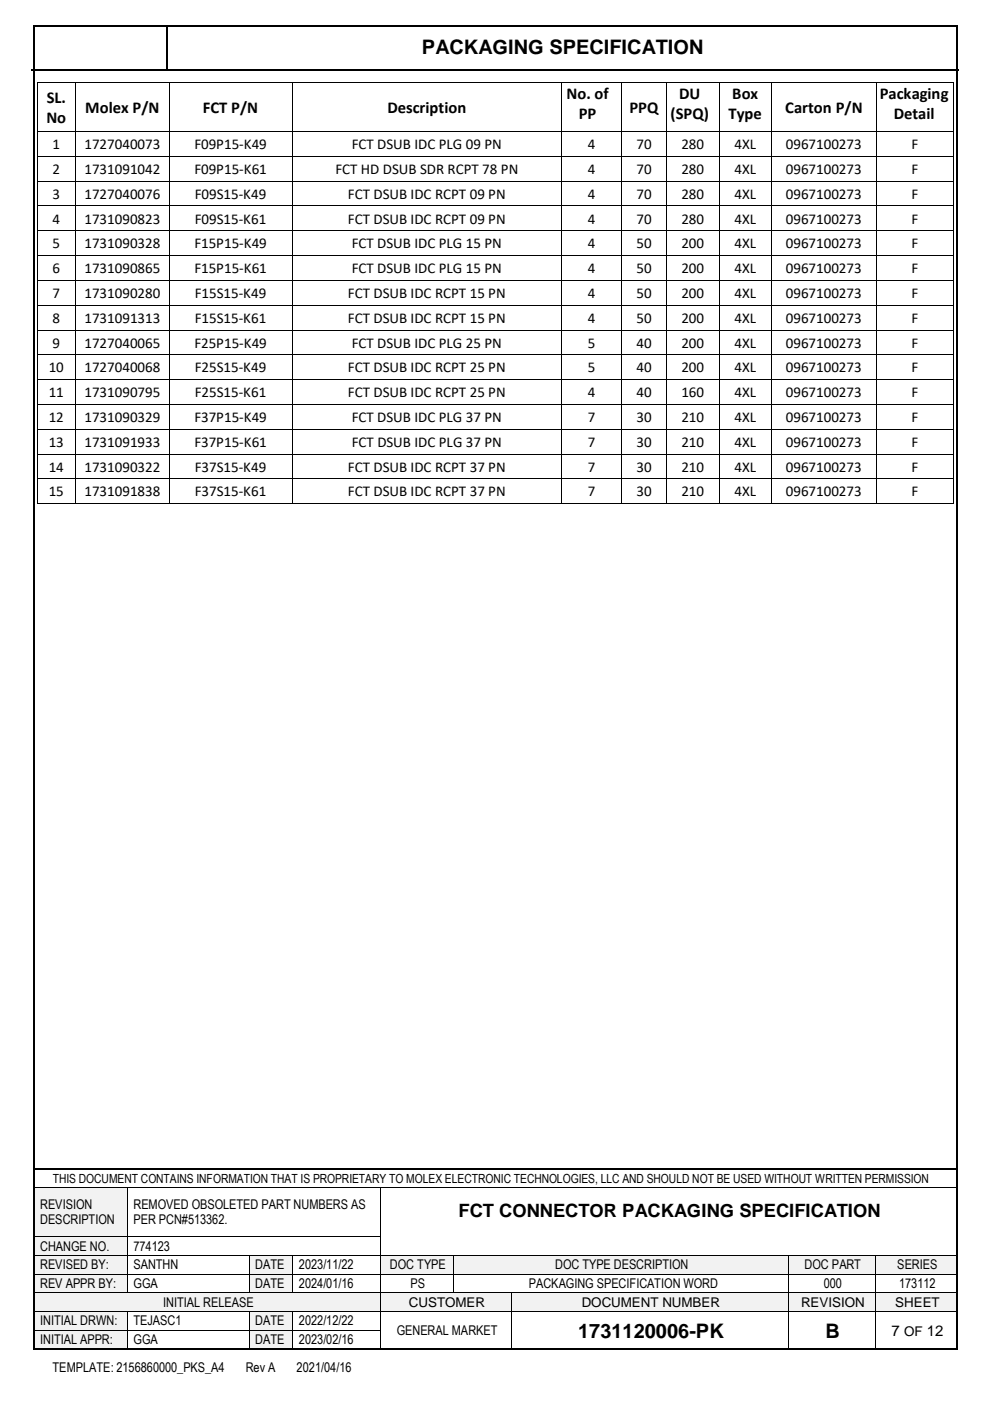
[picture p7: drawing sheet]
<svg xmlns="http://www.w3.org/2000/svg" width="210mm" height="297mm" viewBox="0 0 210 297" stroke-linecap="round" stroke-linejoin="round" font-family="sans-serif">
<defs><g id="words">
<g font-size="4.2">
<text x="89.4" y="11.5">PACKAGING SPECIFICATION</text>
<text x="122.5" y="283.5">1731120006-PK</text>
<text x="175" y="283.5">B</text>
</g>
<text font-size="3.9" x="97.2" y="258">FCT CONNECTOR PACKAGING SPECIFICATION</text>
<g font-size="3.5">
<text x="9.9" y="21.8">SL.</text>
<text x="18.1" y="24">Molex P/N</text>
<text x="43" y="24">FCT P/N</text>
<text x="82.1" y="24">Description</text>
<text x="120.1" y="21">No. of</text>
<text x="133.4" y="24">PPQ</text>
<text x="144" y="21">DU</text>
<text x="155.2" y="21">Box</text>
<text x="166.4" y="24">Carton P/N</text>
<text x="186.5" y="21">Packaging</text>
<text x="9.8" y="26.1">No</text>
<text x="122.7" y="25.3">PP</text>
<text x="142.1" y="25.3">(SPQ)</text>
<text x="154.4" y="25.3">Type</text>
<text x="189.4" y="25.3">Detail</text>
</g>
<g font-size="3.2">
<text x="11.1" y="31.6">1</text>
<text x="17.9" y="31.6">1727040073</text>
<text x="41.2" y="31.6">F09P15-K49</text>
<text x="74.6" y="31.6">FCT DSUB IDC PLG 09 PN</text>
<text x="124.6" y="31.6">4</text>
<text x="134.9" y="31.6">70</text>
<text x="144.4" y="31.6">280</text>
<text x="155.7" y="31.6">4XL</text>
<text x="166.6" y="31.6">0967100273</text>
<text x="193.2" y="31.6">F</text>
<text x="11.1" y="36.9">2</text>
<text x="17.9" y="36.9">1731091042</text>
<text x="41.2" y="36.9">F09P15-K61</text>
<text x="71.1" y="36.9">FCT HD DSUB SDR RCPT 78 PN</text>
<text x="124.6" y="36.9">4</text>
<text x="134.9" y="36.9">70</text>
<text x="144.4" y="36.9">280</text>
<text x="155.7" y="36.9">4XL</text>
<text x="166.6" y="36.9">0967100273</text>
<text x="193.2" y="36.9">F</text>
<text x="11.1" y="42.1">3</text>
<text x="11.1" y="47.4">4</text>
<text x="17.9" y="42.1">1727040076</text>
<text x="17.9" y="47.4">1731090823</text>
<text x="41.3" y="42.1">F09S15-K49</text>
<text x="41.3" y="47.4">F09S15-K61</text>
<text x="73.8" y="42.1">FCT DSUB IDC RCPT 09 PN</text>
<text x="73.8" y="47.4">FCT DSUB IDC RCPT 09 PN</text>
<text x="124.6" y="42.1">4</text>
<text x="124.6" y="47.4">4</text>
<text x="134.9" y="42.1">70</text>
<text x="134.9" y="47.4">70</text>
<text x="144.4" y="42.1">280</text>
<text x="144.4" y="47.4">280</text>
<text x="155.7" y="42.1">4XL</text>
<text x="155.7" y="47.4">4XL</text>
<text x="166.6" y="42.1">0967100273</text>
<text x="166.6" y="47.4">0967100273</text>
<text x="193.2" y="42.1">F</text>
<text x="193.2" y="47.4">F</text>
<text x="11.1" y="52.6">5</text>
<text x="17.9" y="52.6">1731090328</text>
<text x="41.2" y="52.6">F15P15-K49</text>
<text x="74.6" y="52.6">FCT DSUB IDC PLG 15 PN</text>
<text x="124.6" y="52.6">4</text>
<text x="134.9" y="52.6">50</text>
<text x="144.4" y="52.6">200</text>
<text x="155.7" y="52.6">4XL</text>
<text x="166.6" y="52.6">0967100273</text>
<text x="193.2" y="52.6">F</text>
<text x="11.1" y="57.9">6</text>
<text x="17.9" y="57.9">1731090865</text>
<text x="41.2" y="57.9">F15P15-K61</text>
<text x="74.6" y="57.9">FCT DSUB IDC PLG 15 PN</text>
<text x="124.6" y="57.9">4</text>
<text x="134.9" y="57.9">50</text>
<text x="144.4" y="57.9">200</text>
<text x="155.7" y="57.9">4XL</text>
<text x="166.6" y="57.9">0967100273</text>
<text x="193.2" y="57.9">F</text>
<text x="11.1" y="63.2">7</text>
<text x="17.9" y="63.2">1731090280</text>
<text x="41.3" y="63.2">F15S15-K49</text>
<text x="73.8" y="63.2">FCT DSUB IDC RCPT 15 PN</text>
<text x="124.6" y="63.2">4</text>
<text x="134.9" y="63.2">50</text>
<text x="144.4" y="63.2">200</text>
<text x="155.7" y="63.2">4XL</text>
<text x="166.6" y="63.2">0967100273</text>
<text x="193.2" y="63.2">F</text>
<text x="11.1" y="68.4">8</text>
<text x="17.9" y="68.4">1731091313</text>
<text x="41.3" y="68.4">F15S15-K61</text>
<text x="73.8" y="68.4">FCT DSUB IDC RCPT 15 PN</text>
<text x="124.6" y="68.4">4</text>
<text x="134.9" y="68.4">50</text>
<text x="144.4" y="68.4">200</text>
<text x="155.7" y="68.4">4XL</text>
<text x="166.6" y="68.4">0967100273</text>
<text x="193.2" y="68.4">F</text>
<text x="11.1" y="73.7">9</text>
<text x="17.9" y="73.7">1727040065</text>
<text x="41.2" y="73.7">F25P15-K49</text>
<text x="74.6" y="73.7">FCT DSUB IDC PLG 25 PN</text>
<text x="124.6" y="73.7">5</text>
<text x="134.9" y="73.7">40</text>
<text x="144.4" y="73.7">200</text>
<text x="155.7" y="73.7">4XL</text>
<text x="166.6" y="73.7">0967100273</text>
<text x="193.2" y="73.7">F</text>
<text x="10.3" y="78.9">10</text>
<text x="17.9" y="78.9">1727040068</text>
<text x="41.3" y="78.9">F25S15-K49</text>
<text x="73.8" y="78.9">FCT DSUB IDC RCPT 25 PN</text>
<text x="124.6" y="78.9">5</text>
<text x="134.9" y="78.9">40</text>
<text x="144.4" y="78.9">200</text>
<text x="155.7" y="78.9">4XL</text>
<text x="166.6" y="78.9">0967100273</text>
<text x="193.2" y="78.9">F</text>
<text x="10.3" y="84.2">11</text>
<text x="10.3" y="89.4">12</text>
<text x="17.9" y="84.2">1731090795</text>
<text x="17.9" y="89.4">1731090329</text>
<text x="41.2" y="89.4">F37P15-K49</text>
<text x="41.3" y="84.2">F25S15-K61</text>
<text x="73.8" y="84.2">FCT DSUB IDC RCPT 25 PN</text>
<text x="74.6" y="89.4">FCT DSUB IDC PLG 37 PN</text>
<text x="124.6" y="84.2">4</text>
<text x="124.6" y="89.4">7</text>
<text x="134.9" y="84.2">40</text>
<text x="134.9" y="89.4">30</text>
<text x="144.4" y="84.2">160</text>
<text x="144.4" y="89.4">210</text>
<text x="155.7" y="84.2">4XL</text>
<text x="155.7" y="89.4">4XL</text>
<text x="166.6" y="84.2">0967100273</text>
<text x="166.6" y="89.4">0967100273</text>
<text x="193.2" y="84.2">F</text>
<text x="193.2" y="89.4">F</text>
<text x="10.3" y="94.7">13</text>
<text x="17.9" y="94.7">1731091933</text>
<text x="41.2" y="94.7">F37P15-K61</text>
<text x="74.6" y="94.7">FCT DSUB IDC PLG 37 PN</text>
<text x="124.6" y="94.7">7</text>
<text x="134.9" y="94.7">30</text>
<text x="144.4" y="94.7">210</text>
<text x="155.7" y="94.7">4XL</text>
<text x="166.6" y="94.7">0967100273</text>
<text x="193.2" y="94.7">F</text>
<text x="10.3" y="100">14</text>
<text x="17.9" y="100">1731090322</text>
<text x="41.3" y="100">F37S15-K49</text>
<text x="73.8" y="100">FCT DSUB IDC RCPT 37 PN</text>
<text x="124.6" y="100">7</text>
<text x="134.9" y="100">30</text>
<text x="144.4" y="100">210</text>
<text x="155.7" y="100">4XL</text>
<text x="166.6" y="100">0967100273</text>
<text x="193.2" y="100">F</text>
<text x="10.3" y="105.2">15</text>
<text x="17.9" y="105.2">1731091838</text>
<text x="41.3" y="105.2">F37S15-K61</text>
<text x="73.8" y="105.2">FCT DSUB IDC RCPT 37 PN</text>
<text x="124.6" y="105.2">7</text>
<text x="134.9" y="105.2">30</text>
<text x="144.4" y="105.2">210</text>
<text x="155.7" y="105.2">4XL</text>
<text x="166.6" y="105.2">0967100273</text>
<text x="193.2" y="105.2">F</text>
<text x="189" y="283.2">7 OF 12</text>
</g>
<g font-size="2.8">
<text x="8.5" y="256.2">REVISION</text>
<text x="28.3" y="256.2">REMOVED OBSOLETED PART NUMBERS AS</text>
<text x="8.5" y="259.5">DESCRIPTION</text>
<text x="28.3" y="259.5">PER PCN#513362.</text>
<text x="8.5" y="265.1">CHANGE NO.</text>
<text x="8.5" y="269">REVISED BY:</text>
<text x="28.3" y="265.1">774123</text>
<text x="28.3" y="269">SANTHN</text>
<text x="54.1" y="269">DATE</text>
<text x="63.3" y="269">2023/11/22</text>
<text x="82.7" y="269">DOC TYPE</text>
<text x="117.7" y="269">DOC TYPE DESCRIPTION</text>
<text x="170.6" y="269">DOC PART</text>
<text x="190.2" y="269">SERIES</text>
<text x="8.5" y="273">REV APPR BY:</text>
<text x="28.3" y="273">GGA</text>
<text x="54.1" y="273">DATE</text>
<text x="63.3" y="273">2024/01/16</text>
<text x="87" y="273">PS</text>
<text x="112.1" y="273">PACKAGING SPECIFICATION WORD</text>
<text x="174.6" y="273">000</text>
<text x="190.6" y="273">173112</text>
<text x="8.5" y="280.9">INITIAL DRWN:</text>
<text x="28.3" y="280.9">TEJASC1</text>
<text x="34.6" y="276.9">INITIAL RELEASE</text>
<text x="54.1" y="280.9">DATE</text>
<text x="63.3" y="280.9">2022/12/22</text>
<text x="86.7" y="276.9">CUSTOMER</text>
<text x="123.3" y="276.9">DOCUMENT NUMBER</text>
<text x="169.8" y="276.9">REVISION</text>
<text x="189.7" y="276.9">SHEET</text>
<text x="8.5" y="284.9">INITIAL APPR:</text>
<text x="28.3" y="284.9">GGA</text>
<text x="54.1" y="284.9">DATE</text>
<text x="63.3" y="284.9">2023/02/16</text>
<text x="84.1" y="283">GENERAL MARKET</text>
<text x="11.1" y="290.7">TEMPLATE: 2156860000_PKS_A4</text>
<text x="52.1" y="290.7">Rev A</text>
<text x="62.9" y="290.7">2021/04/16</text>
</g>
<text font-size="2.7" x="11.2" y="250.7">THIS DOCUMENT CONTAINS INFORMATION THAT IS PROPRIETARY TO MOLEX ELECTRONIC TECHNOLOGIES, LLC AND SHOULD NOT BE USED WITHOUT WRITTEN PERMISSION</text>
</g></defs>
<g fill="#000">
<path d="M35.2 5.3h.3v.3h-.3z" fill-rule="evenodd"/>
<path d="M35.2 14.6h.3v.4h-.3z" fill-rule="evenodd"/>
</g>
<path d="M6.7 14.8h28.5M35.4 5.6v9M35.5 14.8h167.7M7.2 247.8h195.7" fill="none" stroke="#000" stroke-width=".34"/>
<g fill="#f2f2f2">
<path d="M7.2 251.8h19.7v10.2h-19.7z" fill-rule="evenodd"/>
<path d="M8.5 253.7h17.8v3.2h-17.8z" fill-rule="evenodd"/>
<path d="M8.5 256.9h17.8v3.2h-17.8z" fill-rule="evenodd"/>
</g>
<path d="M7.2 251.6h19.7M27 251.7v10.3M27.1 251.6h53.5M80.7 251.7v10.3M80.7 251.6h122.2" fill="none" stroke="#000" stroke-width=".21"/>
<g fill="#000">
<path d="M26.9 251.5h.2v.2h-.2z" fill-rule="evenodd"/>
<path d="M80.6 251.5h.1v.2h-.1z" fill-rule="evenodd"/>
</g>
<g fill="#f2f2f2">
<path d="M7.2 262.3h19.7v3.7h-19.7z" fill-rule="evenodd"/>
<path d="M8.5 262.5h17.8v3.2h-17.8z" fill-rule="evenodd"/>
</g>
<path d="M7.2 262.1h19.7M27 262.2v3.8M27.1 262.1h53.5M80.7 262.2v3.8" fill="none" stroke="#000" stroke-width=".21"/>
<g fill="#000">
<path d="M26.9 262h.2v.2h-.2z" fill-rule="evenodd"/>
<path d="M80.6 262h.1v.2h-.1z" fill-rule="evenodd"/>
</g>
<g fill="#f2f2f2">
<path d="M7.2 266.2h19.7v3.8h-19.7z" fill-rule="evenodd"/>
<path d="M8.5 266.4h17.8v3.3h-17.8z" fill-rule="evenodd"/>
</g>
<g fill="#fff">
<path d="M27.1 266.2h25.7v3.8h-25.7z" fill-rule="evenodd"/>
<path d="M28.3 266.4h23.8v3.3h-23.8z" fill-rule="evenodd"/>
</g>
<g fill="#f2f2f2">
<path d="M52.9 266.2h9.1v3.8h-9.1z" fill-rule="evenodd"/>
<path d="M54.1 266.4h7.2v3.3h-7.2z" fill-rule="evenodd"/>
<path d="M80.7 266.2h15.2v3.8h-15.2z" fill-rule="evenodd"/>
<path d="M81.9 266.4h13.4v3.3h-13.4z" fill-rule="evenodd"/>
<path d="M96.2 266.2h70.8v3.8h-70.8z" fill-rule="evenodd"/>
<path d="M97.3 266.4h69v3.3h-69z" fill-rule="evenodd"/>
<path d="M167.1 266.2h18.4v3.8h-18.4z" fill-rule="evenodd"/>
<path d="M168.3 266.4h16.5v3.3h-16.5z" fill-rule="evenodd"/>
<path d="M185.6 266.2h17.3v3.8h-17.3z" fill-rule="evenodd"/>
<path d="M186.8 266.4h15.3v3.3h-15.3z" fill-rule="evenodd"/>
</g>
<g fill="none" stroke="#000" stroke-width=".21">
<path d="M7.2 266.1h19.7M27 266.2v3.8M27.1 266.1h25.7M52.8 266.2v3.8M52.9 266.1h9.1M62.1 266.2v3.8M62.2 266.1h18.4M80.7 266.2v3.8M80.7 266.1h15.3M96.1 266.2v3.8M96.2 266.1h70.8M167.1 266.2v3.8"/>
<path d="M167.2 266.1h18.3M185.6 266.2v3.8M185.7 266.1h17.2"/>
</g>
<g fill="#000">
<path d="M26.9 266h.2v.2h-.2z" fill-rule="evenodd"/>
<path d="M52.8 266h.1v.2h-.1z" fill-rule="evenodd"/>
<path d="M62 266h.2v.2h-.2z" fill-rule="evenodd"/>
<path d="M80.6 266h.1v.2h-.1z" fill-rule="evenodd"/>
<path d="M96 266h.2v.2h-.2z" fill-rule="evenodd"/>
<path d="M167 266h.2v.2h-.2z" fill-rule="evenodd"/>
<path d="M185.5 266h.2v.2h-.2z" fill-rule="evenodd"/>
</g>
<g fill="#f2f2f2">
<path d="M7.2 270.1h19.7v3.8h-19.7z" fill-rule="evenodd"/>
<path d="M8.5 270.4h17.8v3.2h-17.8z" fill-rule="evenodd"/>
</g>
<g fill="#fff">
<path d="M27.1 270.1h25.7v3.8h-25.7z" fill-rule="evenodd"/>
<path d="M28.3 270.4h23.8v3.2h-23.8z" fill-rule="evenodd"/>
</g>
<g fill="#f2f2f2">
<path d="M52.9 270.1h9.1v3.8h-9.1z" fill-rule="evenodd"/>
<path d="M54.1 270.4h7.2v3.2h-7.2z" fill-rule="evenodd"/>
</g>
<g fill="#fff">
<path d="M62.2 270.1h18.3v3.8h-18.3z" fill-rule="evenodd"/>
<path d="M63.3 270.4h16.6v3.2h-16.6z" fill-rule="evenodd"/>
</g>
<g fill="none" stroke="#000" stroke-width=".21">
<path d="M7.2 270h19.7M27 270.1v3.8M27.1 270h25.7M52.8 270.1v3.8M52.9 270h9.1M62.1 270.1v3.8M62.2 270h18.4M80.7 270.1v3.8M80.7 270h15.3M96.1 270.1v3.8M96.2 270h70.8M167.1 270.1v3.8"/>
<path d="M167.2 270h18.3M185.6 270.1v3.8M185.7 270h17.2"/>
</g>
<g fill="#000">
<path d="M26.9 270h.2v.1h-.2z" fill-rule="evenodd"/>
<path d="M52.8 270h.1v.1h-.1z" fill-rule="evenodd"/>
<path d="M62 270h.2v.1h-.2z" fill-rule="evenodd"/>
<path d="M80.6 270h.1v.1h-.1z" fill-rule="evenodd"/>
<path d="M96 270h.2v.1h-.2z" fill-rule="evenodd"/>
<path d="M167 270h.2v.1h-.2z" fill-rule="evenodd"/>
<path d="M185.5 270h.2v.1h-.2z" fill-rule="evenodd"/>
</g>
<g fill="#f2f2f2">
<path d="M7.2 274.1h73.3v3.8h-73.3z" fill-rule="evenodd"/>
<path d="M8.5 274.4h71.4v3.2h-71.4z" fill-rule="evenodd"/>
<path d="M80.7 274.1h27.6v3.8h-27.6z" fill-rule="evenodd"/>
<path d="M81.9 274.4h25.7v3.2h-25.7z" fill-rule="evenodd"/>
<path d="M108.5 274.1h58.5v3.8h-58.5z" fill-rule="evenodd"/>
<path d="M109.7 274.4h56.6v3.2h-56.6z" fill-rule="evenodd"/>
<path d="M167.1 274.1h18.4v3.8h-18.4z" fill-rule="evenodd"/>
<path d="M168.3 274.4h16.5v3.2h-16.5z" fill-rule="evenodd"/>
<path d="M185.6 274.1h17.3v3.8h-17.3z" fill-rule="evenodd"/>
<path d="M186.8 274.4h15.3v3.2h-15.3z" fill-rule="evenodd"/>
</g>
<g fill="none" stroke="#000" stroke-width=".21">
<path d="M7.2 274h19.7M27.1 274h25.7M52.9 274h9.1M62.2 274h18.4M80.7 274.1v3.8M80.7 274h15.3M96.2 274h12.2M108.4 274.1v3.8M108.5 274h58.5M167.1 274.1v3.8M167.2 274h18.3M185.6 274.1v3.8"/>
<path d="M185.7 274h17.2"/>
</g>
<g fill="#000">
<path d="M26.9 273.9h.2v.2h-.2z" fill-rule="evenodd"/>
<path d="M52.8 273.9h.1v.2h-.1z" fill-rule="evenodd"/>
<path d="M62 273.9h.2v.2h-.2z" fill-rule="evenodd"/>
<path d="M80.6 273.9h.1v.2h-.1z" fill-rule="evenodd"/>
<path d="M96 273.9h.2v.2h-.2z" fill-rule="evenodd"/>
<path d="M108.4 273.9h.1v.2h-.1z" fill-rule="evenodd"/>
<path d="M167 273.9h.2v.2h-.2z" fill-rule="evenodd"/>
<path d="M185.5 273.9h.2v.2h-.2z" fill-rule="evenodd"/>
</g>
<g fill="#f2f2f2">
<path d="M7.2 278h19.7v3.8h-19.7z" fill-rule="evenodd"/>
<path d="M8.5 278.3h17.8v3.3h-17.8z" fill-rule="evenodd"/>
<path d="M52.9 278h9.1v3.8h-9.1z" fill-rule="evenodd"/>
<path d="M54.1 278.3h7.2v3.3h-7.2z" fill-rule="evenodd"/>
</g>
<g fill="#fff">
<path d="M108.5 278h58.5v8h-58.5z" fill-rule="evenodd"/>
<path d="M109.7 279.6h56.6v4.9h-56.6z" fill-rule="evenodd"/>
<path d="M167.1 278h18.4v8h-18.4z" fill-rule="evenodd"/>
<path d="M168.3 279.6h16.5v4.9h-16.5z" fill-rule="evenodd"/>
<path d="M185.6 278h17.3v8h-17.3z" fill-rule="evenodd"/>
<path d="M186.8 280.2h15.3v3.6h-15.3z" fill-rule="evenodd"/>
</g>
<g fill="none" stroke="#000" stroke-width=".21">
<path d="M7.2 278h19.7M27 278v3.8M27.1 278h25.7M52.8 278v3.8M52.9 278h9.1M62.1 278v3.8M62.2 278h18.4M80.7 278v3.8M80.7 278h27.7M108.4 278v3.8M108.5 278h58.5M167.1 278v3.8"/>
<path d="M167.2 278h18.3M185.6 278v3.8M185.7 278h17.2"/>
</g>
<g fill="#000">
<path d="M26.9 277.9h.2v.1h-.2z" fill-rule="evenodd"/>
<path d="M52.8 277.9h.1v.1h-.1z" fill-rule="evenodd"/>
<path d="M62 277.9h.2v.1h-.2z" fill-rule="evenodd"/>
<path d="M80.6 277.9h.1v.1h-.1z" fill-rule="evenodd"/>
<path d="M108.4 277.9h.1v.1h-.1z" fill-rule="evenodd"/>
<path d="M167 277.9h.2v.1h-.2z" fill-rule="evenodd"/>
<path d="M185.5 277.9h.2v.1h-.2z" fill-rule="evenodd"/>
</g>
<g fill="#f2f2f2">
<path d="M7.2 282h19.7v4h-19.7z" fill-rule="evenodd"/>
<path d="M8.5 282.4h17.8v3.2h-17.8z" fill-rule="evenodd"/>
<path d="M52.9 282h9.1v4h-9.1z" fill-rule="evenodd"/>
<path d="M54.1 282.4h7.2v3.2h-7.2z" fill-rule="evenodd"/>
</g>
<g fill="none" stroke="#000" stroke-width=".21">
<path d="M8 17.7v10.1M8 17.6h7.9M16 17.7v10.1M16.1 17.6h19.7M35.9 17.7v10.1M36 17.6h25.9M61.9 17.7v10.1M62 17.6h57M119.1 17.7v10.1M119.2 17.6h12.5M131.8 17.7v10.1M131.9 17.6h9.3"/>
<path d="M141.3 17.7v10.1M141.4 17.6h10.9M152.4 17.7v10.1M152.5 17.6h11M163.6 17.7v10.1M163.7 17.6h22M185.8 17.7v10.1M185.9 17.6h16.1M202.1 17.7v10.1M8 28v5.1M8 33.2v5.1M8 38.5v5.1"/>
<path d="M8 27.9h7.9M8 33.2h7.9M8 38.4h7.9M16 28v5.1M16 33.2v5.1M16 38.5v5.1M16.1 27.9h19.7M16.1 33.2h19.7M16.1 38.4h19.7M35.9 28v5.1M35.9 33.2v5.1M35.9 38.5v5.1"/>
<path d="M36 27.9h25.9M36 33.2h25.9M36 38.4h25.9M61.9 28v5.1M61.9 33.2v5.1M61.9 38.5v5.1M62 27.9h57M62 33.2h57M62 38.4h57M119.1 28v5.1M119.1 33.2v5.1M119.1 38.5v5.1"/>
<path d="M119.2 27.9h12.5M119.2 33.2h12.5M119.2 38.4h12.5M131.8 28v5.1M131.8 33.2v5.1M131.8 38.5v5.1M131.9 27.9h9.3M131.9 33.2h9.3M131.9 38.4h9.3M141.3 28v5.1M141.3 33.2v5.1M141.3 38.5v5.1"/>
<path d="M141.4 27.9h10.9M141.4 33.2h10.9M141.4 38.4h10.9M152.4 28v5.1M152.4 33.2v5.1M152.4 38.5v5.1M152.5 27.9h11M152.5 33.2h11M152.5 38.4h11M163.6 28v5.1M163.6 33.2v5.1M163.6 38.5v5.1"/>
<path d="M163.7 27.9h22M163.7 33.2h22M163.7 38.4h22M185.8 28v5.1M185.8 33.2v5.1M185.8 38.5v5.1M185.9 27.9h16.1M185.9 33.2h16.1M185.9 38.4h16.1M202.1 28v5.1M202.1 33.2v5.1M202.1 38.5v5.1"/>
<path d="M8 43.7v5.1M8 49v5.1M8 54.2v5.2M8 59.5v5.1M8 43.7h7.9M8 48.9h7.9M8 54.2h7.9M8 59.4h7.9M16 43.7v5.1M16 49v5.1M16 54.2v5.2M16 59.5v5.1"/>
<path d="M16.1 43.7h19.7M16.1 48.9h19.7M16.1 54.2h19.7M16.1 59.4h19.7M35.9 43.7v5.1M35.9 49v5.1M35.9 54.2v5.2M35.9 59.5v5.1M36 43.7h25.9M36 48.9h25.9M36 54.2h25.9M36 59.4h25.9"/>
<path d="M61.9 43.7v5.1M61.9 49v5.1M61.9 54.2v5.2M61.9 59.5v5.1M62 43.7h57M62 48.9h57M62 54.2h57M62 59.4h57M119.1 43.7v5.1M119.1 49v5.1M119.1 54.2v5.2M119.1 59.5v5.1"/>
<path d="M119.2 43.7h12.5M119.2 48.9h12.5M119.2 54.2h12.5M119.2 59.4h12.5M131.8 43.7v5.1M131.8 49v5.1M131.8 54.2v5.2M131.8 59.5v5.1M131.9 43.7h9.3M131.9 48.9h9.3M131.9 54.2h9.3M131.9 59.4h9.3"/>
<path d="M141.3 43.7v5.1M141.3 49v5.1M141.3 54.2v5.2M141.3 59.5v5.1M141.4 43.7h10.9M141.4 48.9h10.9M141.4 54.2h10.9M141.4 59.4h10.9M152.4 43.7v5.1M152.4 49v5.1M152.4 54.2v5.2M152.4 59.5v5.1"/>
<path d="M152.5 43.7h11M152.5 48.9h11M152.5 54.2h11M152.5 59.4h11M163.6 43.7v5.1M163.6 49v5.1M163.6 54.2v5.2M163.6 59.5v5.1M163.7 43.7h22M163.7 48.9h22M163.7 54.2h22M163.7 59.4h22"/>
<path d="M185.8 43.7v5.1M185.8 49v5.1M185.8 54.2v5.2M185.8 59.5v5.1M185.9 43.7h16.1M185.9 48.9h16.1M185.9 54.2h16.1M185.9 59.4h16.1M202.1 43.7v5.1M202.1 49v5.1M202.1 54.2v5.2M202.1 59.5v5.1"/>
<path d="M8 64.8v5.1M8 70v5.1M8 75.3v5.1M8 64.7h7.9M8 69.9h7.9M8 75.2h7.9M16 64.8v5.1M16 70v5.1M16 75.3v5.1M16.1 64.7h19.7M16.1 69.9h19.7M16.1 75.2h19.7"/>
<path d="M35.9 64.8v5.1M35.9 70v5.1M35.9 75.3v5.1M36 64.7h25.9M36 69.9h25.9M36 75.2h25.9M61.9 64.8v5.1M61.9 70v5.1M61.9 75.3v5.1M62 64.7h57M62 69.9h57M62 75.2h57"/>
<path d="M119.1 64.8v5.1M119.1 70v5.1M119.1 75.3v5.1M119.2 64.7h12.5M119.2 69.9h12.5M119.2 75.2h12.5M131.8 64.8v5.1M131.8 70v5.1M131.8 75.3v5.1M131.9 64.7h9.3M131.9 69.9h9.3M131.9 75.2h9.3"/>
<path d="M141.3 64.8v5.1M141.3 70v5.1M141.3 75.3v5.1M141.4 64.7h10.9M141.4 69.9h10.9M141.4 75.2h10.9M152.4 64.8v5.1M152.4 70v5.1M152.4 75.3v5.1M152.5 64.7h11M152.5 69.9h11M152.5 75.2h11"/>
<path d="M163.6 64.8v5.1M163.6 70v5.1M163.6 75.3v5.1M163.7 64.7h22M163.7 69.9h22M163.7 75.2h22M185.8 64.8v5.1M185.8 70v5.1M185.8 75.3v5.1M185.9 64.7h16.1M185.9 69.9h16.1M185.9 75.2h16.1"/>
<path d="M202.1 64.8v5.1M202.1 70v5.1M202.1 75.3v5.1M8 80.5v5.1M8 85.8v5.1M8 91.1v5.1M8 96.3v5.1M8 80.4h7.9M8 85.7h7.9M8 91h7.9M8 96.2h7.9M16 80.5v5.1"/>
<path d="M16 85.8v5.1M16 91.1v5.1M16 96.3v5.1M16.1 80.4h19.7M16.1 85.7h19.7M16.1 91h19.7M16.1 96.2h19.7M35.9 80.5v5.1M35.9 85.8v5.1M35.9 91.1v5.1M35.9 96.3v5.1M36 80.4h25.9"/>
<path d="M36 85.7h25.9M36 91h25.9M36 96.2h25.9M61.9 80.5v5.1M61.9 85.8v5.1M61.9 91.1v5.1M61.9 96.3v5.1M62 80.4h57M62 85.7h57M62 91h57M62 96.2h57M119.1 80.5v5.1"/>
<path d="M119.1 85.8v5.1M119.1 91.1v5.1M119.1 96.3v5.1M119.2 80.4h12.5M119.2 85.7h12.5M119.2 91h12.5M119.2 96.2h12.5M131.8 80.5v5.1M131.8 85.8v5.1M131.8 91.1v5.1M131.8 96.3v5.1M131.9 80.4h9.3"/>
<path d="M131.9 85.7h9.3M131.9 91h9.3M131.9 96.2h9.3M141.3 80.5v5.1M141.3 85.8v5.1M141.3 91.1v5.1M141.3 96.3v5.1M141.4 80.4h10.9M141.4 85.7h10.9M141.4 91h10.9M141.4 96.2h10.9M152.4 80.5v5.1"/>
<path d="M152.4 85.8v5.1M152.4 91.1v5.1M152.4 96.3v5.1M152.5 80.4h11M152.5 85.7h11M152.5 91h11M152.5 96.2h11M163.6 80.5v5.1M163.6 85.8v5.1M163.6 91.1v5.1M163.6 96.3v5.1M163.7 80.4h22"/>
<path d="M163.7 85.7h22M163.7 91h22M163.7 96.2h22M185.8 80.5v5.1M185.8 85.8v5.1M185.8 91.1v5.1M185.8 96.3v5.1M185.9 80.4h16.1M185.9 85.7h16.1M185.9 91h16.1M185.9 96.2h16.1M202.1 80.5v5.1"/>
<path d="M202.1 85.8v5.1M202.1 91.1v5.1M202.1 96.3v5.1M8 101.6v5.1M8 101.5h7.9M8 106.7h7.9M16 101.6v5.1M16.1 101.5h19.7M16.1 106.7h19.7M35.9 101.6v5.1M36 101.5h25.9M36 106.7h25.9"/>
<path d="M61.9 101.6v5.1M62 101.5h57M62 106.7h57M119.1 101.6v5.1M119.2 101.5h12.5M119.2 106.7h12.5M131.8 101.6v5.1M131.9 101.5h9.3M131.9 106.7h9.3M141.3 101.6v5.1M141.4 101.5h10.9M141.4 106.7h10.9"/>
<path d="M152.4 101.6v5.1M152.5 101.5h11M152.5 106.7h11M163.6 101.6v5.1M163.7 101.5h22M163.7 106.7h22M185.8 101.6v5.1M185.9 101.5h16.1M185.9 106.7h16.1M202.1 101.6v5.1M7.2 281.9h19.7M7.2 286.1h19.7"/>
<path d="M27 282v4M27.1 281.9h25.7M27.1 286.1h25.7M52.8 282v4M52.9 281.9h9.1M52.9 286.1h9.1M62.1 282v4M62.2 281.9h18.4M62.2 286.1h18.4M80.7 282v4M80.7 286.1h27.7M108.4 282v4"/>
<path d="M108.5 286.1h58.5M167.1 282v4M167.2 286.1h18.3M185.6 282v4M185.7 286.1h17.2"/>
</g>
<g fill="#000">
<path d="M7 5.3h.4v.3h-.4z" fill-rule="evenodd"/>
<path d="M7 5.3h.4v.3h-.4z" fill-rule="evenodd"/>
<path d="M7.9 17.5h.1v.2h-.1z" fill-rule="evenodd"/>
<path d="M7.9 17.5h.1v.2h-.1z" fill-rule="evenodd"/>
<path d="M15.9 17.5h.2v.2h-.2z" fill-rule="evenodd"/>
<path d="M35.8 17.5h.2v.2h-.2z" fill-rule="evenodd"/>
<path d="M61.9 17.5h.1v.2h-.1z" fill-rule="evenodd"/>
<path d="M119 17.5h.2v.2h-.2z" fill-rule="evenodd"/>
<path d="M131.7 17.5h.2v.2h-.2z" fill-rule="evenodd"/>
<path d="M141.2 17.5h.2v.2h-.2z" fill-rule="evenodd"/>
<path d="M152.4 17.5h.1v.2h-.1z" fill-rule="evenodd"/>
<path d="M163.5 17.5h.2v.2h-.2z" fill-rule="evenodd"/>
<path d="M185.7 17.5h.2v.2h-.2z" fill-rule="evenodd"/>
<path d="M202 17.5h.2v.2h-.2z" fill-rule="evenodd"/>
<path d="M202 17.5h.2v.2h-.2z" fill-rule="evenodd"/>
<path d="M202.7 5.3h.4v.3h-.4z" fill-rule="evenodd"/>
<path d="M202.7 5.3h.4v.3h-.4z" fill-rule="evenodd"/>
<path d="M7.9 27.8h.1v.2h-.1z" fill-rule="evenodd"/>
<path d="M7.9 33.1h.1v.1h-.1z" fill-rule="evenodd"/>
<path d="M7.9 38.3h.1v.2h-.1z" fill-rule="evenodd"/>
<path d="M15.9 27.8h.2v.2h-.2z" fill-rule="evenodd"/>
<path d="M15.9 33.1h.2v.1h-.2z" fill-rule="evenodd"/>
<path d="M15.9 38.3h.2v.2h-.2z" fill-rule="evenodd"/>
<path d="M35.8 27.8h.2v.2h-.2z" fill-rule="evenodd"/>
<path d="M35.8 33.1h.2v.1h-.2z" fill-rule="evenodd"/>
<path d="M35.8 38.3h.2v.2h-.2z" fill-rule="evenodd"/>
<path d="M61.9 27.8h.1v.2h-.1z" fill-rule="evenodd"/>
<path d="M61.9 33.1h.1v.1h-.1z" fill-rule="evenodd"/>
<path d="M61.9 38.3h.1v.2h-.1z" fill-rule="evenodd"/>
<path d="M119 27.8h.2v.2h-.2z" fill-rule="evenodd"/>
<path d="M119 33.1h.2v.1h-.2z" fill-rule="evenodd"/>
<path d="M119 38.3h.2v.2h-.2z" fill-rule="evenodd"/>
<path d="M131.7 27.8h.2v.2h-.2z" fill-rule="evenodd"/>
<path d="M131.7 33.1h.2v.1h-.2z" fill-rule="evenodd"/>
<path d="M131.7 38.3h.2v.2h-.2z" fill-rule="evenodd"/>
<path d="M141.2 27.8h.2v.2h-.2z" fill-rule="evenodd"/>
<path d="M141.2 33.1h.2v.1h-.2z" fill-rule="evenodd"/>
<path d="M141.2 38.3h.2v.2h-.2z" fill-rule="evenodd"/>
<path d="M152.4 27.8h.1v.2h-.1z" fill-rule="evenodd"/>
<path d="M152.4 33.1h.1v.1h-.1z" fill-rule="evenodd"/>
<path d="M152.4 38.3h.1v.2h-.1z" fill-rule="evenodd"/>
<path d="M163.5 27.8h.2v.2h-.2z" fill-rule="evenodd"/>
<path d="M163.5 33.1h.2v.1h-.2z" fill-rule="evenodd"/>
<path d="M163.5 38.3h.2v.2h-.2z" fill-rule="evenodd"/>
<path d="M185.7 27.8h.2v.2h-.2z" fill-rule="evenodd"/>
<path d="M185.7 33.1h.2v.1h-.2z" fill-rule="evenodd"/>
<path d="M185.7 38.3h.2v.2h-.2z" fill-rule="evenodd"/>
<path d="M202 27.8h.2v.2h-.2z" fill-rule="evenodd"/>
<path d="M202 33.1h.2v.1h-.2z" fill-rule="evenodd"/>
<path d="M202 38.3h.2v.2h-.2z" fill-rule="evenodd"/>
<path d="M7.9 43.6h.1v.1h-.1z" fill-rule="evenodd"/>
<path d="M7.9 48.8h.1v.2h-.1z" fill-rule="evenodd"/>
<path d="M7.9 54.1h.1v.1h-.1z" fill-rule="evenodd"/>
<path d="M7.9 59.4h.1v.1h-.1z" fill-rule="evenodd"/>
<path d="M15.9 43.6h.2v.1h-.2z" fill-rule="evenodd"/>
<path d="M15.9 48.8h.2v.2h-.2z" fill-rule="evenodd"/>
<path d="M15.9 54.1h.2v.1h-.2z" fill-rule="evenodd"/>
<path d="M15.9 59.4h.2v.1h-.2z" fill-rule="evenodd"/>
<path d="M35.8 43.6h.2v.1h-.2z" fill-rule="evenodd"/>
<path d="M35.8 48.8h.2v.2h-.2z" fill-rule="evenodd"/>
<path d="M35.8 54.1h.2v.1h-.2z" fill-rule="evenodd"/>
<path d="M35.8 59.4h.2v.1h-.2z" fill-rule="evenodd"/>
<path d="M61.9 43.6h.1v.1h-.1z" fill-rule="evenodd"/>
<path d="M61.9 48.8h.1v.2h-.1z" fill-rule="evenodd"/>
<path d="M61.9 54.1h.1v.1h-.1z" fill-rule="evenodd"/>
<path d="M61.9 59.4h.1v.1h-.1z" fill-rule="evenodd"/>
<path d="M119 43.6h.2v.1h-.2z" fill-rule="evenodd"/>
<path d="M119 48.8h.2v.2h-.2z" fill-rule="evenodd"/>
<path d="M119 54.1h.2v.1h-.2z" fill-rule="evenodd"/>
<path d="M119 59.4h.2v.1h-.2z" fill-rule="evenodd"/>
<path d="M131.7 43.6h.2v.1h-.2z" fill-rule="evenodd"/>
<path d="M131.7 48.8h.2v.2h-.2z" fill-rule="evenodd"/>
<path d="M131.7 54.1h.2v.1h-.2z" fill-rule="evenodd"/>
<path d="M131.7 59.4h.2v.1h-.2z" fill-rule="evenodd"/>
<path d="M141.2 43.6h.2v.1h-.2z" fill-rule="evenodd"/>
<path d="M141.2 48.8h.2v.2h-.2z" fill-rule="evenodd"/>
<path d="M141.2 54.1h.2v.1h-.2z" fill-rule="evenodd"/>
<path d="M141.2 59.4h.2v.1h-.2z" fill-rule="evenodd"/>
<path d="M152.4 43.6h.1v.1h-.1z" fill-rule="evenodd"/>
<path d="M152.4 48.8h.1v.2h-.1z" fill-rule="evenodd"/>
<path d="M152.4 54.1h.1v.1h-.1z" fill-rule="evenodd"/>
<path d="M152.4 59.4h.1v.1h-.1z" fill-rule="evenodd"/>
<path d="M163.5 43.6h.2v.1h-.2z" fill-rule="evenodd"/>
<path d="M163.5 48.8h.2v.2h-.2z" fill-rule="evenodd"/>
<path d="M163.5 54.1h.2v.1h-.2z" fill-rule="evenodd"/>
<path d="M163.5 59.4h.2v.1h-.2z" fill-rule="evenodd"/>
<path d="M185.7 43.6h.2v.1h-.2z" fill-rule="evenodd"/>
<path d="M185.7 48.8h.2v.2h-.2z" fill-rule="evenodd"/>
<path d="M185.7 54.1h.2v.1h-.2z" fill-rule="evenodd"/>
<path d="M185.7 59.4h.2v.1h-.2z" fill-rule="evenodd"/>
<path d="M202 43.6h.2v.1h-.2z" fill-rule="evenodd"/>
<path d="M202 48.8h.2v.2h-.2z" fill-rule="evenodd"/>
<path d="M202 54.1h.2v.1h-.2z" fill-rule="evenodd"/>
<path d="M202 59.4h.2v.1h-.2z" fill-rule="evenodd"/>
<path d="M7.9 64.6h.1v.2h-.1z" fill-rule="evenodd"/>
<path d="M7.9 69.9h.1v.1h-.1z" fill-rule="evenodd"/>
<path d="M7.9 75.1h.1v.2h-.1z" fill-rule="evenodd"/>
<path d="M15.9 64.6h.2v.2h-.2z" fill-rule="evenodd"/>
<path d="M15.9 69.9h.2v.1h-.2z" fill-rule="evenodd"/>
<path d="M15.9 75.1h.2v.2h-.2z" fill-rule="evenodd"/>
<path d="M35.8 64.6h.2v.2h-.2z" fill-rule="evenodd"/>
<path d="M35.8 69.9h.2v.1h-.2z" fill-rule="evenodd"/>
<path d="M35.8 75.1h.2v.2h-.2z" fill-rule="evenodd"/>
<path d="M61.9 64.6h.1v.2h-.1z" fill-rule="evenodd"/>
<path d="M61.9 69.9h.1v.1h-.1z" fill-rule="evenodd"/>
<path d="M61.9 75.1h.1v.2h-.1z" fill-rule="evenodd"/>
<path d="M119 64.6h.2v.2h-.2z" fill-rule="evenodd"/>
<path d="M119 69.9h.2v.1h-.2z" fill-rule="evenodd"/>
<path d="M119 75.1h.2v.2h-.2z" fill-rule="evenodd"/>
<path d="M131.7 64.6h.2v.2h-.2z" fill-rule="evenodd"/>
<path d="M131.7 69.9h.2v.1h-.2z" fill-rule="evenodd"/>
<path d="M131.7 75.1h.2v.2h-.2z" fill-rule="evenodd"/>
<path d="M141.2 64.6h.2v.2h-.2z" fill-rule="evenodd"/>
<path d="M141.2 69.9h.2v.1h-.2z" fill-rule="evenodd"/>
<path d="M141.2 75.1h.2v.2h-.2z" fill-rule="evenodd"/>
<path d="M152.4 64.6h.1v.2h-.1z" fill-rule="evenodd"/>
<path d="M152.4 69.9h.1v.1h-.1z" fill-rule="evenodd"/>
<path d="M152.4 75.1h.1v.2h-.1z" fill-rule="evenodd"/>
<path d="M163.5 64.6h.2v.2h-.2z" fill-rule="evenodd"/>
<path d="M163.5 69.9h.2v.1h-.2z" fill-rule="evenodd"/>
<path d="M163.5 75.1h.2v.2h-.2z" fill-rule="evenodd"/>
<path d="M185.7 64.6h.2v.2h-.2z" fill-rule="evenodd"/>
<path d="M185.7 69.9h.2v.1h-.2z" fill-rule="evenodd"/>
<path d="M185.7 75.1h.2v.2h-.2z" fill-rule="evenodd"/>
<path d="M202 64.6h.2v.2h-.2z" fill-rule="evenodd"/>
<path d="M202 69.9h.2v.1h-.2z" fill-rule="evenodd"/>
<path d="M202 75.1h.2v.2h-.2z" fill-rule="evenodd"/>
<path d="M7.9 80.4h.1v.1h-.1z" fill-rule="evenodd"/>
<path d="M7.9 85.6h.1v.2h-.1z" fill-rule="evenodd"/>
<path d="M7.9 90.9h.1v.2h-.1z" fill-rule="evenodd"/>
<path d="M7.9 96.2h.1v.1h-.1z" fill-rule="evenodd"/>
<path d="M15.9 80.4h.2v.1h-.2z" fill-rule="evenodd"/>
<path d="M15.9 85.6h.2v.2h-.2z" fill-rule="evenodd"/>
<path d="M15.9 90.9h.2v.2h-.2z" fill-rule="evenodd"/>
<path d="M15.9 96.2h.2v.1h-.2z" fill-rule="evenodd"/>
<path d="M35.8 80.4h.2v.1h-.2z" fill-rule="evenodd"/>
<path d="M35.8 85.6h.2v.2h-.2z" fill-rule="evenodd"/>
<path d="M35.8 90.9h.2v.2h-.2z" fill-rule="evenodd"/>
<path d="M35.8 96.2h.2v.1h-.2z" fill-rule="evenodd"/>
<path d="M61.9 80.4h.1v.1h-.1z" fill-rule="evenodd"/>
<path d="M61.9 85.6h.1v.2h-.1z" fill-rule="evenodd"/>
<path d="M61.9 90.9h.1v.2h-.1z" fill-rule="evenodd"/>
<path d="M61.9 96.2h.1v.1h-.1z" fill-rule="evenodd"/>
<path d="M119 80.4h.2v.1h-.2z" fill-rule="evenodd"/>
<path d="M119 85.6h.2v.2h-.2z" fill-rule="evenodd"/>
<path d="M119 90.9h.2v.2h-.2z" fill-rule="evenodd"/>
<path d="M119 96.2h.2v.1h-.2z" fill-rule="evenodd"/>
<path d="M131.7 80.4h.2v.1h-.2z" fill-rule="evenodd"/>
<path d="M131.7 85.6h.2v.2h-.2z" fill-rule="evenodd"/>
<path d="M131.7 90.9h.2v.2h-.2z" fill-rule="evenodd"/>
<path d="M131.7 96.2h.2v.1h-.2z" fill-rule="evenodd"/>
<path d="M141.2 80.4h.2v.1h-.2z" fill-rule="evenodd"/>
<path d="M141.2 85.6h.2v.2h-.2z" fill-rule="evenodd"/>
<path d="M141.2 90.9h.2v.2h-.2z" fill-rule="evenodd"/>
<path d="M141.2 96.2h.2v.1h-.2z" fill-rule="evenodd"/>
<path d="M152.4 80.4h.1v.1h-.1z" fill-rule="evenodd"/>
<path d="M152.4 85.6h.1v.2h-.1z" fill-rule="evenodd"/>
<path d="M152.4 90.9h.1v.2h-.1z" fill-rule="evenodd"/>
<path d="M152.4 96.2h.1v.1h-.1z" fill-rule="evenodd"/>
<path d="M163.5 80.4h.2v.1h-.2z" fill-rule="evenodd"/>
<path d="M163.5 85.6h.2v.2h-.2z" fill-rule="evenodd"/>
<path d="M163.5 90.9h.2v.2h-.2z" fill-rule="evenodd"/>
<path d="M163.5 96.2h.2v.1h-.2z" fill-rule="evenodd"/>
<path d="M185.7 80.4h.2v.1h-.2z" fill-rule="evenodd"/>
<path d="M185.7 85.6h.2v.2h-.2z" fill-rule="evenodd"/>
<path d="M185.7 90.9h.2v.2h-.2z" fill-rule="evenodd"/>
<path d="M185.7 96.2h.2v.1h-.2z" fill-rule="evenodd"/>
<path d="M202 80.4h.2v.1h-.2z" fill-rule="evenodd"/>
<path d="M202 85.6h.2v.2h-.2z" fill-rule="evenodd"/>
<path d="M202 90.9h.2v.2h-.2z" fill-rule="evenodd"/>
<path d="M202 96.2h.2v.1h-.2z" fill-rule="evenodd"/>
<path d="M7.9 101.4h.1v.2h-.1z" fill-rule="evenodd"/>
<path d="M7.9 106.7h.1v.1h-.1z" fill-rule="evenodd"/>
<path d="M7.9 106.7h.1v.1h-.1z" fill-rule="evenodd"/>
<path d="M15.9 101.4h.2v.2h-.2z" fill-rule="evenodd"/>
<path d="M15.9 106.7h.2v.1h-.2z" fill-rule="evenodd"/>
<path d="M35.8 101.4h.2v.2h-.2z" fill-rule="evenodd"/>
<path d="M35.8 106.7h.2v.1h-.2z" fill-rule="evenodd"/>
<path d="M61.9 101.4h.1v.2h-.1z" fill-rule="evenodd"/>
<path d="M61.9 106.7h.1v.1h-.1z" fill-rule="evenodd"/>
<path d="M119 101.4h.2v.2h-.2z" fill-rule="evenodd"/>
<path d="M119 106.7h.2v.1h-.2z" fill-rule="evenodd"/>
<path d="M131.7 101.4h.2v.2h-.2z" fill-rule="evenodd"/>
<path d="M131.7 106.7h.2v.1h-.2z" fill-rule="evenodd"/>
<path d="M141.2 101.4h.2v.2h-.2z" fill-rule="evenodd"/>
<path d="M141.2 106.7h.2v.1h-.2z" fill-rule="evenodd"/>
<path d="M152.4 101.4h.1v.2h-.1z" fill-rule="evenodd"/>
<path d="M152.4 106.7h.1v.1h-.1z" fill-rule="evenodd"/>
<path d="M163.5 101.4h.2v.2h-.2z" fill-rule="evenodd"/>
<path d="M163.5 106.7h.2v.1h-.2z" fill-rule="evenodd"/>
<path d="M185.7 101.4h.2v.2h-.2z" fill-rule="evenodd"/>
<path d="M185.7 106.7h.2v.1h-.2z" fill-rule="evenodd"/>
<path d="M202 101.4h.2v.2h-.2z" fill-rule="evenodd"/>
<path d="M202 106.7h.2v.1h-.2z" fill-rule="evenodd"/>
<path d="M202 106.7h.2v.1h-.2z" fill-rule="evenodd"/>
<path d="M7 285.7h.4v.3h-.4z" fill-rule="evenodd"/>
<path d="M7 285.7h.4v.3h-.4z" fill-rule="evenodd"/>
<path d="M26.9 281.8h.2v.2h-.2z" fill-rule="evenodd"/>
<path d="M26.9 286h.2v.2h-.2z" fill-rule="evenodd"/>
<path d="M52.8 281.8h.1v.2h-.1z" fill-rule="evenodd"/>
<path d="M52.8 286h.1v.2h-.1z" fill-rule="evenodd"/>
<path d="M62 281.8h.2v.2h-.2z" fill-rule="evenodd"/>
<path d="M62 286h.2v.2h-.2z" fill-rule="evenodd"/>
<path d="M80.6 281.8h.1v.2h-.1z" fill-rule="evenodd"/>
<path d="M80.6 286h.1v.2h-.1z" fill-rule="evenodd"/>
<path d="M108.4 281.8h.1v.2h-.1z" fill-rule="evenodd"/>
<path d="M108.4 286h.1v.2h-.1z" fill-rule="evenodd"/>
<path d="M167 281.8h.2v.2h-.2z" fill-rule="evenodd"/>
<path d="M167 286h.2v.2h-.2z" fill-rule="evenodd"/>
<path d="M185.5 281.8h.2v.2h-.2z" fill-rule="evenodd"/>
<path d="M185.5 286h.2v.2h-.2z" fill-rule="evenodd"/>
<path d="M202.7 285.7h.4v.3h-.4z" fill-rule="evenodd"/>
<path d="M202.7 285.7h.4v.3h-.4z" fill-rule="evenodd"/>
</g>
<path d="M7.2 5.6v280.1M7.4 5.5h195.3M202.9 5.6v280.1M7.4 285.9h195.3" fill="none" stroke="#000" stroke-width=".34"/>
<use href="#words"/>
</svg>
